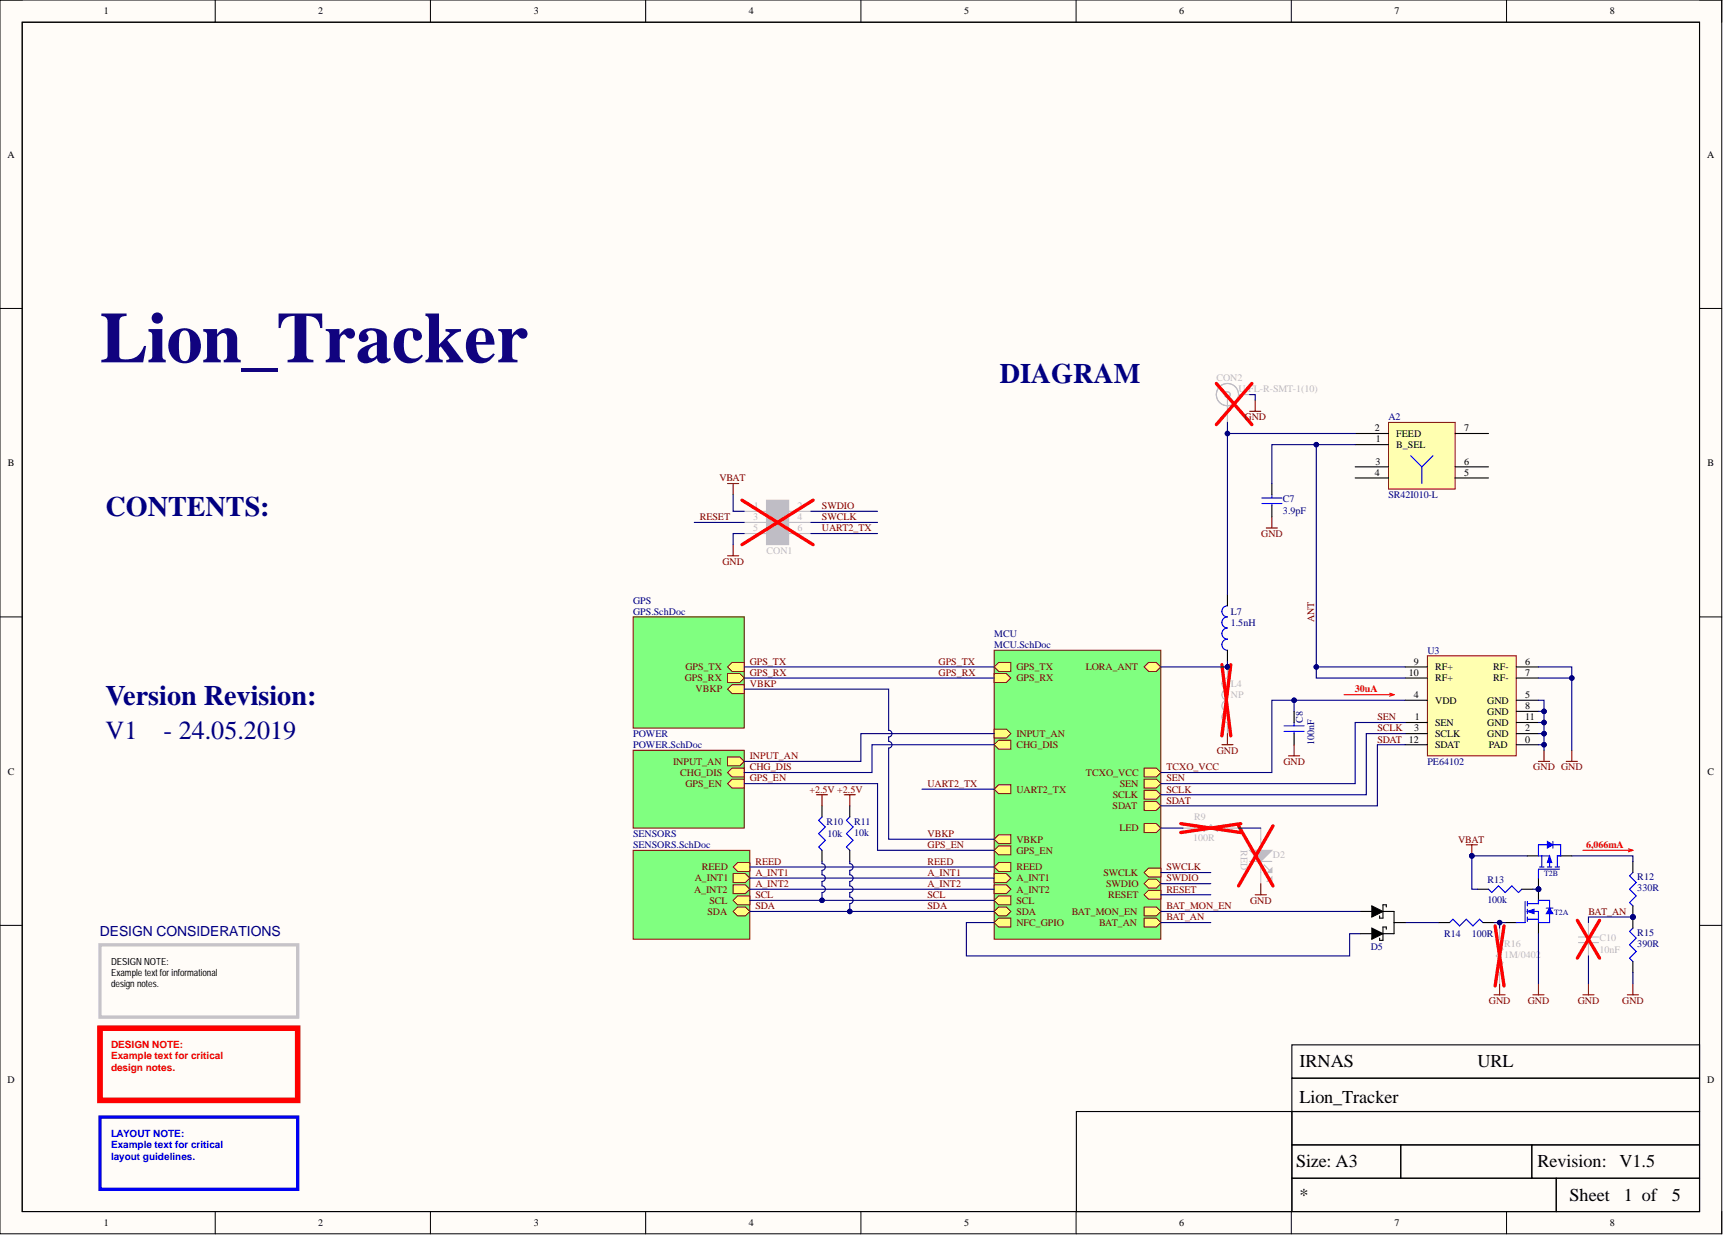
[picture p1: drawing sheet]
<svg xmlns="http://www.w3.org/2000/svg" width="393mm" height="282mm" viewBox="0 0 393 282" stroke-linecap="round" stroke-linejoin="round" font-family="sans-serif">
<defs><g id="words">
<text font-size="16.5" fill="#11037f" x="22.8" y="82.7">Lion_Tracker</text>
<g font-size="6.4" fill="#000080">
<text x="228.2" y="87.4">DIAGRAM</text>
<text x="24.1" y="117.8">CONTENTS:</text>
<text x="24.1" y="161">Version Revision:</text>
</g>
<g font-size="6" fill="#000080">
<text x="24.1" y="168.7">V1</text>
<text x="37.3" y="168.7">- 24.05.2019</text>
</g>
<g font-size="4.1">
<text x="296.7" y="243.4">IRNAS</text>
<text x="337.3" y="243.4">URL</text>
<text x="296.7" y="251.8">Lion_Tracker</text>
<text x="295.9" y="266.2">Size: A3</text>
<text x="351" y="266.2">Revision:</text>
<text x="369.7" y="266.2">V1.5</text>
<text x="296.7" y="274.1">*</text>
<text x="358.3" y="274.1">Sheet</text>
<text x="370.7" y="274.1">1 of</text>
<text x="381.7" y="274.1">5</text>
</g>
<text font-size="3.2" fill="#000080" x="22.8" y="213.7">DESIGN CONSIDERATIONS</text>
<g font-size="2.3">
<text x="23.7" y="3.3">1</text>
<text x="72.7" y="3.3">2</text>
<text x="121.9" y="3.3">3</text>
<text x="170.9" y="3.3">4</text>
<text x="220.1" y="3.3">5</text>
<text x="269.2" y="3.3">6</text>
<text x="318.3" y="3.3">7</text>
<text x="367.5" y="3.3">8</text>
<text x="1.7" y="36">A</text>
<text x="389.7" y="36">A</text>
<text x="313.9" y="98.4">2</text>
<text x="314.1" y="101">1</text>
<text x="318.8" y="99.7">FEED</text>
<text x="334.2" y="98.4">7</text>
<text x="1.8" y="106.4">B</text>
<text x="314" y="106">3</text>
<text x="318.8" y="102.2">B_SEL</text>
<text x="334.2" y="106">6</text>
<text x="389.8" y="106.4">B</text>
<text x="313.9" y="108.6">4</text>
<text x="334.2" y="108.6">5</text>
<text x="321.6" y="154.2">10</text>
<text x="322.8" y="151.7">9</text>
<text x="327.6" y="153">RF+</text>
<text x="327.6" y="155.5">RF+</text>
<text x="340.9" y="153">RF-</text>
<text x="340.9" y="155.5">RF-</text>
<text x="348.2" y="151.7">6</text>
<text x="348.2" y="154.2">7</text>
<text x="322.8" y="159.3">4</text>
<text x="327.6" y="160.6">VDD</text>
<text x="339.5" y="160.6">GND</text>
<text x="348.2" y="159.3">5</text>
<text x="348.2" y="161.9">8</text>
<text x="322.9" y="166.9">3</text>
<text x="323" y="164.4">1</text>
<text x="327.6" y="165.7">SEN</text>
<text x="339.5" y="163.1">GND</text>
<text x="339.5" y="165.7">GND</text>
<text x="348.2" y="166.9">2</text>
<text x="348.2" y="164.4">11</text>
<text x="327.6" y="168.2">SCLK</text>
<text x="327.6" y="170.7">SDAT</text>
<text x="339.5" y="168.2">GND</text>
<text x="339.9" y="170.7">PAD</text>
<text x="348.2" y="169.5">0</text>
<text x="1.8" y="176.8">C</text>
<text x="389.8" y="176.8">C</text>
<text x="1.7" y="247.2">D</text>
<text x="389.7" y="247.2">D</text>
<text x="23.7" y="279.8">1</text>
<text x="72.7" y="279.8">2</text>
<text x="121.9" y="279.8">3</text>
<text x="170.9" y="279.8">4</text>
<text x="220.1" y="279.8">5</text>
<text x="269.2" y="279.8">6</text>
<text x="318.3" y="279.8">7</text>
<text x="367.5" y="279.8">8</text>
</g>
<g font-size="2.3" fill="#bfbebc">
<text x="277.7" y="87">CON2</text>
<text x="282.8" y="89.6">U.FL-R-SMT-1(10)</text>
<text x="172" y="118.7">3</text>
<text x="172.1" y="116.2">1</text>
<text x="182.1" y="116.2">2</text>
<text x="182.1" y="118.7">4</text>
<text x="171.9" y="121.3">5</text>
<text x="182.1" y="121.3">6</text>
<text x="175" y="126.3">CON1</text>
<text x="281" y="156.8">L4</text>
<text x="281" y="159.3">NP</text>
<text x="272.6" y="187.2">R9</text>
<text x="272.4" y="192">100R</text>
<text x="283.3" y="194.1" transform="rotate(90 283.3 194.1)">RED</text>
<text x="290.6" y="195.8">D2</text>
<text x="365.2" y="214.9">C10</text>
<text x="343.4" y="216.1">R16</text>
<text x="343.4" y="218.7">1M/0402</text>
<text x="365.2" y="217.4">10nF</text>
</g>
<g font-size="2.3" fill="#800000">
<text x="284.1" y="95.9">GND</text>
<text x="164.3" y="109.8">VBAT</text>
<text x="159.8" y="118.7">RESET</text>
<text x="187.7" y="116.2">SWDIO</text>
<text x="187.7" y="118.7">SWCLK</text>
<text x="187.7" y="121.3">UART2_TX</text>
<text x="287.9" y="122.5">GND</text>
<text x="164.9" y="128.9">GND</text>
<text x="300" y="142.1" transform="rotate(-90 300 142.1)">ANT</text>
<text x="156.3" y="155.5">GPS_RX</text>
<text x="156.5" y="153">GPS_TX</text>
<text x="171.2" y="154.2">GPS_RX</text>
<text x="171.2" y="151.7">GPS_TX</text>
<text x="214.3" y="151.7">GPS_TX</text>
<text x="214.3" y="154.2">GPS_RX</text>
<text x="232" y="155.5">GPS_RX</text>
<text x="232" y="153">GPS_TX</text>
<text x="247.9" y="153">LORA_ANT</text>
<text x="158.8" y="158.1">VBKP</text>
<text x="171.2" y="156.8">VBKP</text>
<text x="314.4" y="164.4">SEN</text>
<text x="314.4" y="166.9">SCLK</text>
<text x="171.2" y="173.3">INPUT_AN</text>
<text x="232" y="168.2">INPUT_AN</text>
<text x="232" y="170.7">CHG_DIS</text>
<text x="277.8" y="172">GND</text>
<text x="314.4" y="169.5">SDAT 12</text>
<text x="153.7" y="174.5">INPUT_AN</text>
<text x="155.3" y="177.1">CHG_DIS</text>
<text x="156.5" y="179.6">GPS_EN</text>
<text x="171.2" y="178.3">GPS_EN</text>
<text x="171.2" y="175.8">CHG_DIS</text>
<text x="211.7" y="179.6">UART2_TX</text>
<text x="247.9" y="177.1">TCXO_VCC</text>
<text x="255.6" y="179.6">SEN</text>
<text x="266.3" y="175.8">TCXO_VCC</text>
<text x="266.3" y="178.3">SEN</text>
<text x="293" y="174.5">GND</text>
<text x="350" y="175.8">GND GND</text>
<text x="184.8" y="180.9">+2.5V +2.5V</text>
<text x="232" y="180.9">UART2_TX</text>
<text x="254" y="184.7">SDAT</text>
<text x="254.1" y="182.2">SCLK</text>
<text x="266.3" y="180.9">SCLK</text>
<text x="266.3" y="183.4">SDAT</text>
<text x="211.7" y="191">VBKP</text>
<text x="255.6" y="189.8">LED</text>
<text x="172.4" y="197.4">REED</text>
<text x="211.7" y="193.6">GPS_EN</text>
<text x="211.7" y="197.4">REED</text>
<text x="232" y="194.8">GPS_EN</text>
<text x="232" y="192.3">VBKP</text>
<text x="332.9" y="192.3">VBAT</text>
<text x="158.5" y="203.7">A_INT2</text>
<text x="158.6" y="201.2">A_INT1</text>
<text x="160.2" y="198.6">REED</text>
<text x="172.4" y="202.4">A_INT2</text>
<text x="172.4" y="199.9">A_INT1</text>
<text x="211.7" y="199.9">A_INT1</text>
<text x="211.7" y="202.4">A_INT2</text>
<text x="232" y="203.7">A_INT2</text>
<text x="232" y="201.2">A_INT1</text>
<text x="232" y="198.6">REED</text>
<text x="251.9" y="199.9">SWCLK</text>
<text x="252.5" y="202.4">SWDIO</text>
<text x="266.3" y="203.7">RESET</text>
<text x="266.3" y="201.2">SWDIO</text>
<text x="266.3" y="198.6">SWCLK</text>
<text x="161.5" y="208.8">SDA</text>
<text x="162" y="206.3">SCL</text>
<text x="172.4" y="207.5">SDA</text>
<text x="172.4" y="205">SCL</text>
<text x="211.7" y="205">SCL</text>
<text x="211.7" y="207.5">SDA</text>
<text x="232" y="206.3">SCL</text>
<text x="232" y="208.8">SDA</text>
<text x="244.7" y="208.8">BAT_MON_EN</text>
<text x="253" y="205">RESET</text>
<text x="266.3" y="207.5">BAT_MON_EN</text>
<text x="285.4" y="206.3">GND</text>
<text x="362.6" y="208.8">BAT_AN</text>
<text x="232" y="211.3">NFC_GPIO</text>
<text x="250.9" y="211.3">BAT_AN</text>
<text x="266.3" y="210.1">BAT_AN</text>
<text x="339.9" y="229.1">GND</text>
<text x="348.8" y="229.1">GND</text>
<text x="360.2" y="229.1">GND</text>
<text x="370.3" y="229.1">GND</text>
</g>
<g font-size="2.3" fill="#000080">
<text x="317" y="95.9">A2</text>
<text x="317" y="113.7">SR42I010-L</text>
<text x="292.9" y="114.7">C7</text>
<text x="292.9" y="117.2">3.9pF</text>
<text x="144.5" y="137.8">GPS</text>
<text x="144.5" y="140.3">GPS.SchDoc</text>
<text x="281" y="140.3">L7</text>
<text x="281" y="142.8">1.5nH</text>
<text x="227" y="145.4">MCU</text>
<text x="227" y="147.9">MCU.SchDoc</text>
<text x="325.9" y="149.2">U3</text>
<text x="297.5" y="164.9" transform="rotate(-90 297.5 164.9)">C8</text>
<text x="144.5" y="168.2">POWER</text>
<text x="144.5" y="170.7">POWER.SchDoc</text>
<text x="300" y="170" transform="rotate(-90 300 170)">100nF</text>
<text x="325.9" y="174.5">PE64102</text>
<text x="144.5" y="191">SENSORS</text>
<text x="188.7" y="188.2">R10</text>
<text x="188.9" y="191">10k</text>
<text x="195" y="188.2">R11</text>
<text x="195" y="190.8">10k</text>
<text x="144.5" y="193.6">SENSORS.SchDoc</text>
<text x="339.6" y="201.4">R13</text>
<text x="373.8" y="200.9">R12</text>
<text x="373.8" y="203.5">330R</text>
<text x="339.6" y="206">100k</text>
<text x="329.7" y="213.9">R14</text>
<text x="336" y="213.9">100R</text>
<text x="373.8" y="213.6">R15</text>
<text x="312.9" y="216.9">D5</text>
<text x="373.8" y="216.1">390R</text>
</g>
<g font-size="2.3" fill="#f00">
<text x="309.3" y="158.1">30uA</text>
<text x="362.1" y="193.6">6,066mA</text>
<text x="25.4" y="239.3">DESIGN NOTE:</text>
<text x="25.4" y="241.8">Example text for critical</text>
<text x="25.4" y="244.3">design notes.</text>
</g>
<g font-size="2.3" fill="#00f">
<text x="25.4" y="259.6">LAYOUT NOTE:</text>
<text x="25.4" y="262.1">Example text for critical</text>
<text x="25.4" y="264.6">layout guidelines.</text>
</g>
<g font-size="2.2">
<text x="25.4" y="220.2">DESIGN NOTE:</text>
<text x="25.4" y="222.8">Example text for informational</text>
<text x="25.4" y="225.3">design notes.</text>
</g>
<g font-size="1.8" fill="#000080">
<text x="352.5" y="200">T2B</text>
<text x="354.8" y="208.9">T2A</text>
</g>
</g></defs>
<path d="M0 0h393.1v281.6h-393.1z" fill-rule="evenodd" fill="#fffcf8"/>
<path d="M0 0h393.1v281.6h-393.1z" fill="none" stroke="#000" stroke-width=".23"/>
<path d="M5.1 5.1h382.9v271.4h-382.9z" fill-rule="evenodd" fill="#fffcf8"/>
<g fill="none" stroke="#000" stroke-width=".23">
<path d="M0 0h5.1M5.1 5.1h382.9v271.4h-382.9zM49.1 0v5.1M98.3 0v5.1M147.4 0v5.1M196.5 0v5.1M245.7 0v5.1M294.8 0v5.1M343.9 0v5.1M388 0h5.1v5.1M0 70.4h5.1M388 70.4h5.1"/>
<path d="M0 140.8h5.1M388 140.8h5.1M0 211.2h5.1M388 211.2h5.1M49.1 276.5v5.1M98.3 276.5v5.1M147.4 276.5v5.1M196.5 276.5v5.1M245.7 276.5v5.1M294.8 276.5v5.1M343.9 276.5v5.1M393.1 276.5v5.1"/>
</g>
<path d="M5.1 5.1h382.9v271.4h-382.9zM294.9 238.5h93.1v7.6h-93.1zM245.7 253.7h49.2v22.8h-49.2zM294.9 253.7h93.1v7.6h-93.1zM294.9 246.1h93.1v7.6h-93.1zM294.9 261.3h24.9v7.6h-24.9zM294.9 268.9h60.4v7.6h-60.4zM319.8 261.3h29.9v7.6h-29.9zM349.7 261.3h38.3v7.6h-38.3zM355.3 268.9h32.7v7.6h-32.7z" fill="none" stroke="#000" stroke-width=".25"/>
<path d="M22.8 215.6h45.2v16.5h-45.2z" fill="none" stroke="#c6c3c6" stroke-width=".76"/>
<path d="M22.8 234.7h45.2v16.5h-45.2z" fill="none" stroke="#f00" stroke-width="1.3"/>
<path d="M22.8 255h45.2v16.4h-45.2z" fill="none" stroke="#00f" stroke-width=".76"/>
<path d="M144.5 194.1h26.7v20.3h-26.7z" fill-rule="evenodd" fill="#80ff80"/>
<path d="M144.5 194.1h26.7v20.3h-26.7z" fill="none" stroke="#800000" stroke-width=".23"/>
<path d="M168.4 204.5h2.8v2h-2.8l-1-1z" fill-rule="evenodd" fill="#ffff80"/>
<path d="M168.4 204.5h2.8v2h-2.8l-1-1z" fill="none" stroke="#800000" stroke-width=".23"/>
<path d="M168.4 207h1.8l1 1-1 1h-1.8l-1-1z" fill-rule="evenodd" fill="#ffff80"/>
<path d="M168.4 207h1.8l1 1-1 1h-1.8l-1-1z" fill="none" stroke="#800000" stroke-width=".23"/>
<path d="M168.4 196.9h2.8v2h-2.8l-1-1z" fill-rule="evenodd" fill="#ffff80"/>
<path d="M168.4 196.9h2.8v2h-2.8l-1-1z" fill="none" stroke="#800000" stroke-width=".23"/>
<path d="M167.4 201.9h2.8l1 1.1-1 1h-2.8z" fill-rule="evenodd" fill="#ffff80"/>
<path d="M167.4 201.9h2.8l1 1.1-1 1h-2.8z" fill="none" stroke="#800000" stroke-width=".23"/>
<path d="M167.4 199.4h2.8l1 1-1 1h-2.8z" fill-rule="evenodd" fill="#ffff80"/>
<path d="M167.4 199.4h2.8l1 1-1 1h-2.8z" fill="none" stroke="#800000" stroke-width=".23"/>
<path d="M227 148.4h38v66h-38z" fill-rule="evenodd" fill="#80ff80"/>
<path d="M227 148.4h38v66h-38z" fill="none" stroke="#800000" stroke-width=".23"/>
<path d="M262.2 203.2h2.8v2h-2.8l-1-1z" fill-rule="evenodd" fill="#ffff80"/>
<path d="M262.2 203.2h2.8v2h-2.8l-1-1z" fill="none" stroke="#800000" stroke-width=".23"/>
<path d="M227 153.7h2.8l1 1.1-1 1h-2.8z" fill-rule="evenodd" fill="#ffff80"/>
<path d="M227 153.7h2.8l1 1.1-1 1h-2.8z" fill="none" stroke="#800000" stroke-width=".23"/>
<path d="M228 204.5h2.8v2h-2.8l-1-1z" fill-rule="evenodd" fill="#ffff80"/>
<path d="M228 204.5h2.8v2h-2.8l-1-1z" fill="none" stroke="#800000" stroke-width=".23"/>
<path d="M262.2 151.2h1.8l1 1-1 1h-1.8l-1-1z" fill-rule="evenodd" fill="#ffff80"/>
<path d="M262.2 151.2h1.8l1 1-1 1h-1.8l-1-1z" fill="none" stroke="#800000" stroke-width=".23"/>
<path d="M262.2 200.7h1.8l1 1-1 1h-1.8l-1-1z" fill-rule="evenodd" fill="#ffff80"/>
<path d="M262.2 200.7h1.8l1 1-1 1h-1.8l-1-1z" fill="none" stroke="#800000" stroke-width=".23"/>
<path d="M228 193.1h2.8v2h-2.8l-1-1z" fill-rule="evenodd" fill="#ffff80"/>
<path d="M228 193.1h2.8v2h-2.8l-1-1z" fill="none" stroke="#800000" stroke-width=".23"/>
<path d="M228 151.2h2.8v2h-2.8l-1-1z" fill-rule="evenodd" fill="#ffff80"/>
<path d="M228 151.2h2.8v2h-2.8l-1-1z" fill="none" stroke="#800000" stroke-width=".23"/>
<path d="M262.2 198.1h2.8v2.1h-2.8l-1-1.1z" fill-rule="evenodd" fill="#ffff80"/>
<path d="M262.2 198.1h2.8v2.1h-2.8l-1-1.1z" fill="none" stroke="#800000" stroke-width=".23"/>
<path d="M228 207h1.8l1 1-1 1h-1.8l-1-1z" fill-rule="evenodd" fill="#ffff80"/>
<path d="M228 207h1.8l1 1-1 1h-1.8l-1-1z" fill="none" stroke="#800000" stroke-width=".23"/>
<path d="M227 201.9h2.8l1 1.1-1 1h-2.8z" fill-rule="evenodd" fill="#ffff80"/>
<path d="M227 201.9h2.8l1 1.1-1 1h-2.8z" fill="none" stroke="#800000" stroke-width=".23"/>
<path d="M227 199.4h2.8l1 1-1 1h-2.8z" fill-rule="evenodd" fill="#ffff80"/>
<path d="M227 199.4h2.8l1 1-1 1h-2.8z" fill="none" stroke="#800000" stroke-width=".23"/>
<path d="M228 196.9h2.8v2h-2.8l-1-1z" fill-rule="evenodd" fill="#ffff80"/>
<path d="M228 196.9h2.8v2h-2.8l-1-1z" fill="none" stroke="#800000" stroke-width=".23"/>
<path d="M228 190.5h2.8v2.1h-2.8l-1-1.1z" fill-rule="evenodd" fill="#ffff80"/>
<path d="M228 190.5h2.8v2.1h-2.8l-1-1.1z" fill="none" stroke="#800000" stroke-width=".23"/>
<path d="M261.2 209.5h2.8l1 1.1-1 1h-2.8z" fill-rule="evenodd" fill="#ffff80"/>
<path d="M261.2 209.5h2.8l1 1.1-1 1h-2.8z" fill="none" stroke="#800000" stroke-width=".23"/>
<path d="M261.2 207h2.8l1 1-1 1h-2.8z" fill-rule="evenodd" fill="#ffff80"/>
<path d="M261.2 207h2.8l1 1-1 1h-2.8z" fill="none" stroke="#800000" stroke-width=".23"/>
<path d="M261.2 188h2.8l1 1-1 1h-2.8z" fill-rule="evenodd" fill="#ffff80"/>
<path d="M261.2 188h2.8l1 1-1 1h-2.8z" fill="none" stroke="#800000" stroke-width=".23"/>
<path d="M228 179.1h2.8v2h-2.8l-1-1z" fill-rule="evenodd" fill="#ffff80"/>
<path d="M228 179.1h2.8v2h-2.8l-1-1z" fill="none" stroke="#800000" stroke-width=".23"/>
<path d="M228 209.5h2.8v2.1h-2.8l-1-1z" fill-rule="evenodd" fill="#ffff80"/>
<path d="M228 209.5h2.8v2.1h-2.8l-1-1z" fill="none" stroke="#800000" stroke-width=".23"/>
<path d="M261.2 182.9h2.8l1 1-1 1h-2.8z" fill-rule="evenodd" fill="#ffff80"/>
<path d="M261.2 182.9h2.8l1 1-1 1h-2.8z" fill="none" stroke="#800000" stroke-width=".23"/>
<path d="M261.2 180.4h2.8l1 1-1 1h-2.8z" fill-rule="evenodd" fill="#ffff80"/>
<path d="M261.2 180.4h2.8l1 1-1 1h-2.8z" fill="none" stroke="#800000" stroke-width=".23"/>
<path d="M261.2 177.8h2.8l1 1.1-1 1h-2.8z" fill-rule="evenodd" fill="#ffff80"/>
<path d="M261.2 177.8h2.8l1 1.1-1 1h-2.8z" fill="none" stroke="#800000" stroke-width=".23"/>
<path d="M227 166.4h2.8l1 1-1 1.1h-2.8z" fill-rule="evenodd" fill="#ffff80"/>
<path d="M227 166.4h2.8l1 1-1 1.1h-2.8z" fill="none" stroke="#800000" stroke-width=".23"/>
<path d="M228 169h2.8v2h-2.8l-1-1z" fill-rule="evenodd" fill="#ffff80"/>
<path d="M228 169h2.8v2h-2.8l-1-1z" fill="none" stroke="#800000" stroke-width=".23"/>
<path d="M261.2 175.3h2.8l1 1-1 1h-2.8z" fill-rule="evenodd" fill="#ffff80"/>
<path d="M261.2 175.3h2.8l1 1-1 1h-2.8z" fill="none" stroke="#800000" stroke-width=".23"/>
<path d="M270.1 189h2.5l.8-.8 1.5 1.6 1.5-1.6 1.5 1.6 1.6-1.6 .7 .8h2.6" fill="none" stroke="#bfbebc" stroke-width=".25"/>
<path d="M269.6 188l13.7 2M283.3 188l-13.7 2" fill="none" stroke="#f00" stroke-width=".76"/>
<path d="M285.3 194.1h5.1l-2.6 2.5z" fill="#bfbebc"/>
<path d="M285.3 194.1h5.1l-2.6 2.5z" fill="none" stroke="#bfbebc" stroke-width=".25"/>
<path d="M290.4 198.1v1h-1.1z" fill="#bfbebc"/>
<path d="M290.4 198.1v1h-1.1z" fill="none" stroke="#bfbebc" stroke-width=".25"/>
<path d="M290.4 200.2v1h-1.1z" fill="#bfbebc"/>
<path d="M169.9 116.7h5.1M169.9 119.2h5.1M180 116.7h5.1M180 119.2h5.1M169.9 121.8h5.1M180 121.8h5.1M285.3 196.6h5.1M287.8 189v12.7M288.6 197.4l1.3 1.2M288.6 199.4l1.3 1.3M290.4 200.2v1h-1.1z" fill="none" stroke="#bfbebc" stroke-width=".25"/>
<path d="M282.8 188.5l7.8 13.7M290.6 188.5l-7.8 13.7" fill="none" stroke="#f00" stroke-width=".76"/>
<path d="M286.6 204.2h2.5M287.8 201.7v2.5" fill="none" stroke="#800000" stroke-width=".25"/>
<path d="M175 114.2h5v10.1h-5z" fill-rule="evenodd" fill="#bfbebc"/>
<path d="M175 114.2h5v10.1h-5z" fill="none" stroke="#bfbebc" stroke-width=".23"/>
<path d="M169.4 114.2l16.2 10.1M185.6 114.2l-16.2 10.1" fill="none" stroke="#f00" stroke-width=".76"/>
<path d="M166.1 126.8h2.5M167.4 124.3v2.5M186.4 181.4h2.5M187.7 181.4v2.5M192.7 181.4h2.6M194 181.4v2.5" fill="none" stroke="#800000" stroke-width=".25"/>
<path d="M187.7 186.5l-.8 .7 1.5 1.5-1.5 1.6 1.5 1.5-1.5 1.5 .8 .8M194 186.5l-.8 .7 1.6 1.5-1.6 1.6 1.6 1.5-1.6 1.5 .8 .8" fill="none" stroke="#00f" stroke-width=".25"/>
<path d="M187.7 183.9v2.6M187.7 194.1v2.5M194 183.9v2.6M194 194.1v2.5" fill="none" stroke="#000" stroke-width=".25"/>
<circle cx="280.2" cy="152.2" r=".51" fill="#000080"/>
<circle cx="280.2" cy="152.2" r=".51" fill="none" stroke="#000080" stroke-width=".23"/>
<path d="M280.2 152.2v2.6a1.27 1.27 0 0 0-1.3 1.2 1.27 1.27 0 0 0 1.3 1.3 1.27 1.27 0 0 0-1.3 1.3 1.27 1.27 0 0 0 1.3 1.2 1.27 1.27 0 0 0-1.3 1.3 1.27 1.27 0 0 0 1.3 1.3 1.27 1.27 0 0 0-1.3 1.2 1.27 1.27 0 0 0 1.3 1.3v2.5" fill="none" stroke="#bfbebc" stroke-width=".25"/>
<circle cx="280.2" cy="152.2" r=".51" fill="#000080"/>
<circle cx="280.2" cy="152.2" r=".51" fill="none" stroke="#000080" stroke-width=".23"/>
<path d="M278.9 151.7l2.1 16.2M281 151.7l-2.1 16.2" fill="none" stroke="#f00" stroke-width=".76"/>
<circle cx="351.2" cy="203" r=".51" fill="#000080"/>
<circle cx="351.2" cy="203" r=".51" fill="none" stroke="#000080" stroke-width=".23"/>
<path d="M356.3 195.3h2.5M351.2 200.4v2.6" fill="none" stroke="#000" stroke-width=".25"/>
<circle cx="351.2" cy="203" r=".51" fill="#000080"/>
<circle cx="351.2" cy="203" r=".51" fill="none" stroke="#000080" stroke-width=".23"/>
<path d="M348.7 195.3h2.5" fill="none" stroke="#000" stroke-width=".25"/>
<path d="M351.5 197.9h1M352 197.9v-2.6h1.8v2.6M353.2 197.9h1.1M355 197.9h1M355.5 195.3v2.6M356 198.4h-4.8v2" fill="none" stroke="#00f" stroke-width=".25"/>
<path d="M353.8 195.3l.5 1.6h-1.1z" fill="#00f"/>
<path d="M353.8 195.3l.5 1.6h-1.1z" fill="none" stroke="#00f" stroke-width=".23"/>
<path d="M353.2 192.8h-2v2.5M354.5 192.8h1.8v2.5h-.8M354.5 192v1.6" fill="none" stroke="#00f" stroke-width=".25"/>
<path d="M353.2 192l1.3 .8-1.3 .8z" fill="#00f"/>
<path d="M353.2 192l1.3 .8-1.3 .8z" fill="none" stroke="#00f" stroke-width=".23"/>
<path d="M351.2 195.3h.8" fill="none" stroke="#00f" stroke-width=".25"/>
<circle cx="351.2" cy="203" r=".51" fill="#000080"/>
<circle cx="351.2" cy="203" r=".51" fill="none" stroke="#000080" stroke-width=".23"/>
<path d="M351.2 203v2.5" fill="none" stroke="#000" stroke-width=".25"/>
<circle cx="351.2" cy="203" r=".51" fill="#000080"/>
<circle cx="351.2" cy="203" r=".51" fill="none" stroke="#000080" stroke-width=".23"/>
<path d="M343.6 210.6h2.5M351.2 210.6v2.5" fill="none" stroke="#000" stroke-width=".25"/>
<path d="M348.2 205.7v4.9h-2.1M348.7 206.3h2.5M348.7 208h2.5v1.8h-2.5M348.7 205.7v1.1M348.7 207.5v1M348.7 209.3v1" fill="none" stroke="#00f" stroke-width=".25"/>
<path d="M348.7 208l1.5-.5v1z" fill="#00f"/>
<path d="M348.7 208l1.5-.5v1z" fill="none" stroke="#00f" stroke-width=".23"/>
<path d="M351.2 206.3v-.8h2.6v1.8M353 207.3h1.5M353.8 208.5v2.1h-2.6" fill="none" stroke="#00f" stroke-width=".25"/>
<path d="M353.8 207.3l.7 1.2h-1.5z" fill="#00f"/>
<path d="M353.8 207.3l.7 1.2h-1.5z" fill="none" stroke="#00f" stroke-width=".23"/>
<path d="M330.9 210.6l.8-.8 1.5 1.5 1.5-1.5 1.6 1.5 1.5-1.5 .7 .8M339.8 203l.8 .7 1.5-1.5 1.5 1.5 1.5-1.5 1.6 1.5 .7-.7M351.2 209.8v.8" fill="none" stroke="#00f" stroke-width=".25"/>
<path d="M328.4 210.6h2.5M337.3 203h2.5M338.5 210.6h2.6M347.4 203h2.6" fill="none" stroke="#000" stroke-width=".25"/>
<path d="M334.7 192.8h2.6M336 192.8v2.5M341.1 227.1h2.5M342.3 224.5v2.6" fill="none" stroke="#800000" stroke-width=".25"/>
<circle cx="336" cy="195.3" r=".51" fill="#000080"/>
<circle cx="336" cy="195.3" r=".51" fill="none" stroke="#000080" stroke-width=".23"/>
<path d="M350 227.1h2.5M351.2 224.5v2.6M361.4 227.1h2.5M362.6 224.5v2.6M371.5 227.1h2.5M372.8 224.5v2.6" fill="none" stroke="#800000" stroke-width=".25"/>
<path d="M360.3 213.9h4.6M360.3 215.1h4.6M362.6 210.6v3.3M362.6 215.1v3.1" fill="none" stroke="#bfbebc" stroke-width=".25"/>
<path d="M360.1 210.1l5.1 8.6M365.2 210.1l-5.1 8.6" fill="none" stroke="#f00" stroke-width=".76"/>
<circle cx="372.8" cy="209.3" r=".51" fill="#000080"/>
<circle cx="372.8" cy="209.3" r=".51" fill="none" stroke="#000080" stroke-width=".23"/>
<path d="M372.8 211.8l-.8 .8 1.5 1.5-1.5 1.5 1.5 1.6-1.5 1.5 .8 .7" fill="none" stroke="#00f" stroke-width=".25"/>
<path d="M372.8 209.3v2.5M372.8 219.4v2.6" fill="none" stroke="#000" stroke-width=".25"/>
<circle cx="372.8" cy="209.3" r=".51" fill="#000080"/>
<circle cx="372.8" cy="209.3" r=".51" fill="none" stroke="#000080" stroke-width=".23"/>
<path d="M361.4 194.1h11.4M371.8 193.7l1 .4M372.8 194.1l-1 .3" fill="none" stroke="#f00" stroke-width=".25"/>
<path d="M278.9 170h2.6M280.2 167.4v2.6M294.2 172.5h2.5M295.4 170v2.5M351.2 173.8h2.6M352.5 171.2v2.6M357.6 173.8h2.5M358.8 171.2v2.6" fill="none" stroke="#800000" stroke-width=".25"/>
<path d="M293.1 165.7h4.6M293.1 166.9h4.6M295.4 164.9v.8M295.4 166.9v.5" fill="none" stroke="#00f" stroke-width=".25"/>
<path d="M295.4 162.4v2.5M295.4 167.4v2.6" fill="none" stroke="#000" stroke-width=".25"/>
<path d="M325.9 149.7h20.2v22.8h-20.2z" fill-rule="evenodd" fill="#ffffb0"/>
<path d="M325.9 149.7h20.2v22.8h-20.2z" fill="none" stroke="#800000" stroke-width=".23"/>
<g fill="none" stroke="#000" stroke-width=".25">
<path d="M320.8 159.8h5.1M320.8 152.2h5.1M320.8 154.8h5.1M346.1 159.8h5.1M346.1 152.2h5.1M346.1 154.8h5.1M320.8 164.9h5.1M320.8 167.4h5.1M320.8 170h5.1M346.1 164.9h5.1M346.1 167.4h5.1M346.1 162.4h5.1"/>
<path d="M346.1 170h5.1"/>
</g>
<path d="M144.5 140.8h25.4v25.4h-25.4z" fill-rule="evenodd" fill="#80ff80"/>
<path d="M144.5 140.8h25.4v25.4h-25.4z" fill="none" stroke="#800000" stroke-width=".23"/>
<path d="M167.1 156.3h2.8v2h-2.8l-1-1z" fill-rule="evenodd" fill="#ffff80"/>
<path d="M167.1 156.3h2.8v2h-2.8l-1-1z" fill="none" stroke="#800000" stroke-width=".23"/>
<path d="M166.1 153.7h2.8l1 1.1-1 1h-2.8z" fill-rule="evenodd" fill="#ffff80"/>
<path d="M166.1 153.7h2.8l1 1.1-1 1h-2.8z" fill="none" stroke="#800000" stroke-width=".23"/>
<path d="M167.1 151.2h2.8v2h-2.8l-1-1z" fill-rule="evenodd" fill="#ffff80"/>
<path d="M167.1 151.2h2.8v2h-2.8l-1-1z" fill="none" stroke="#800000" stroke-width=".23"/>
<path d="M144.5 171.2h25.4v17.8h-25.4z" fill-rule="evenodd" fill="#80ff80"/>
<path d="M144.5 171.2h25.4v17.8h-25.4z" fill="none" stroke="#800000" stroke-width=".23"/>
<path d="M167.1 177.8h2.8v2.1h-2.8l-1-1z" fill-rule="evenodd" fill="#ffff80"/>
<path d="M167.1 177.8h2.8v2.1h-2.8l-1-1z" fill="none" stroke="#800000" stroke-width=".23"/>
<path d="M167.1 175.3h2.8v2h-2.8l-1-1z" fill-rule="evenodd" fill="#ffff80"/>
<path d="M167.1 175.3h2.8v2h-2.8l-1-1z" fill="none" stroke="#800000" stroke-width=".23"/>
<path d="M166.1 172.8h2.8l1 1-1 1h-2.8z" fill-rule="evenodd" fill="#ffff80"/>
<path d="M166.1 172.8h2.8l1 1-1 1h-2.8z" fill="none" stroke="#800000" stroke-width=".23"/>
<path d="M290.4 118v2.5M289.1 120.5h2.5" fill="none" stroke="#800000" stroke-width=".25"/>
<path d="M306.8 158.6h11.5M317.2 158.2l1.1 .4M318.3 158.6l-1.1 .3" fill="none" stroke="#f00" stroke-width=".25"/>
<path d="M317 96.4h15.2v15.2h-15.2z" fill-rule="evenodd" fill="#ffffb0"/>
<path d="M317 96.4h15.2v15.2h-15.2z" fill="none" stroke="#800000" stroke-width=".23"/>
<path d="M309.4 98.9h7.6M332.2 98.9h7.6M290.4 110.4v2.5M290.4 115.4v2.6M309.4 101.5h7.6M309.4 106.6h7.6M309.4 109.1h7.6M332.2 106.6h7.6M332.2 109.1h7.6M280.2 135.7v2.6M280.2 148.4v2.5" fill="none" stroke="#000" stroke-width=".25"/>
<path d="M288.1 113.7h4.5M288.1 114.9h4.5M290.4 112.9v.8M290.4 114.9v.5M322.1 104l2.5 2.6M324.6 106.6v3.8M327.1 104l-2.5 2.6M280.2 138.3a1.27 1.27 0 0 0-1.3 1.2 1.27 1.27 0 0 0 1.3 1.3 1.27 1.27 0 0 0-1.3 1.3 1.27 1.27 0 0 0 1.3 1.2 1.27 1.27 0 0 0-1.3 1.3 1.27 1.27 0 0 0 1.3 1.3 1.27 1.27 0 0 0-1.3 1.2 1.27 1.27 0 0 0 1.3 1.3" fill="none" stroke="#00f" stroke-width=".25"/>
<circle cx="372.8" cy="209.3" r=".51" fill="#000080"/>
<circle cx="372.8" cy="209.3" r=".51" fill="none" stroke="#000080" stroke-width=".23"/>
<path d="M372.8 199.1l-.8 .8 1.5 1.5-1.5 1.6 1.5 1.5-1.5 1.5 .8 .8" fill="none" stroke="#00f" stroke-width=".25"/>
<path d="M372.8 206.8v2.5" fill="none" stroke="#000" stroke-width=".25"/>
<circle cx="372.8" cy="209.3" r=".51" fill="#000080"/>
<circle cx="372.8" cy="209.3" r=".51" fill="none" stroke="#000080" stroke-width=".23"/>
<path d="M372.8 196.6v2.5" fill="none" stroke="#000" stroke-width=".25"/>
<path d="M285.3 93.9h2.5M286.6 91.3v2.6M166.1 110.4h2.5M167.4 110.4v2.5" fill="none" stroke="#800000" stroke-width=".25"/>
<g fill="none" stroke="#bfbebc" stroke-width=".25">
<path d="M280.2 90.7v5.7M282.8 90.1h2.5M342.3 211.8v2.6l-.7 .7 1.5 1.6-1.5 1.5 1.5 1.5-1.5 1.5 .7 .8v2.5"/>
<circle cx="280.2" cy="90.1" r=".63"/>
<circle cx="280.2" cy="90.1" r="2.54"/>
<circle cx="280.2" cy="90.1" r=".64"/>
</g>
<path d="M277.7 87.5l8.1 9.4M285.8 87.5l-8.1 9.4M341.3 211.3l2.1 13.7M343.4 211.3l-2.1 13.7" fill="none" stroke="#f00" stroke-width=".76"/>
<path d="M158.5 119.2h11.4M167.4 112.9v3.8h2.5M169.9 121.8h-2.5v2.5M169.9 157.3h33v9.4a.76 .76 0 0 1 .7 .7 .76 .76 0 0 1-.7 .8v1a.76 .76 0 0 1 .7 .8 .76 .76 0 0 1-.7 .7v20.8h24.1M169.9 154.8h57.1M169.9 152.2h57.1M169.9 178.9h30.4v15.2h26.7M227 170h-27.9v6.3h-29.2M227 167.4h-30.5v6.4h-26.6M171.2 208h55.8M362.6 218.2v6.3" fill="none" stroke="#000080" stroke-width=".25"/>
<circle cx="194" cy="208" r=".51" fill="#000080"/>
<circle cx="194" cy="208" r=".51" fill="none" stroke="#000080" stroke-width=".23"/>
<path d="M171.2 205.5h55.8" fill="none" stroke="#000080" stroke-width=".25"/>
<circle cx="187.7" cy="205.5" r=".51" fill="#000080"/>
<circle cx="187.7" cy="205.5" r=".51" fill="none" stroke="#000080" stroke-width=".23"/>
<g fill="none" stroke="#000080" stroke-width=".25">
<path d="M185.1 119.2h15.2M185.1 116.7h15.2M185.1 121.8h15.2M295.4 159.8h-5v16.5h-25.4M320.8 170h-6.4v13.9h-49.4M320.8 167.4h-8.9v14h-46.9M320.8 164.9h-11.4v14h-44.4M171.2 197.9h55.8M210.5 180.1h16.5M265 199.1h11.4M265 189h5.1M171.2 203h55.8"/>
<path d="M171.2 200.4h55.8M227 210.6h-6.4v7.6h87.5v-5.1h2.5M265 210.6h11.4M265 208h45.6M265 204.2h11.4M265 201.7h11.4"/>
</g>
<circle cx="295.4" cy="159.8" r=".51" fill="#000080"/>
<circle cx="295.4" cy="159.8" r=".51" fill="none" stroke="#000080" stroke-width=".23"/>
<path d="M280.2 150.9v1.3h-15.2" fill="none" stroke="#000080" stroke-width=".25"/>
<circle cx="280.2" cy="152.2" r=".51" fill="#000080"/>
<circle cx="280.2" cy="152.2" r=".51" fill="none" stroke="#000080" stroke-width=".23"/>
<path d="M309.4 98.9h-29.2v36.8" fill="none" stroke="#000080" stroke-width=".25"/>
<circle cx="280.2" cy="98.9" r=".51" fill="#000080"/>
<circle cx="280.2" cy="98.9" r=".51" fill="none" stroke="#000080" stroke-width=".23"/>
<path d="M285.3 90.1h1.3v1.2M309.4 101.5h-19v8.9M282.8 189h5" fill="none" stroke="#000080" stroke-width=".25"/>
<circle cx="300.5" cy="101.5" r=".51" fill="#000080"/>
<circle cx="300.5" cy="101.5" r=".51" fill="none" stroke="#000080" stroke-width=".23"/>
<path d="M320.8 159.8h-25.4v2.6" fill="none" stroke="#000080" stroke-width=".25"/>
<circle cx="295.4" cy="159.8" r=".51" fill="#000080"/>
<circle cx="295.4" cy="159.8" r=".51" fill="none" stroke="#000080" stroke-width=".23"/>
<path d="M300.5 152.2v2.6h20.3" fill="none" stroke="#000080" stroke-width=".25"/>
<circle cx="300.5" cy="152.2" r=".51" fill="#000080"/>
<circle cx="300.5" cy="152.2" r=".51" fill="none" stroke="#000080" stroke-width=".23"/>
<path d="M300.5 101.5v50.7h20.3" fill="none" stroke="#000080" stroke-width=".25"/>
<circle cx="300.5" cy="152.2" r=".51" fill="#000080"/>
<circle cx="300.5" cy="152.2" r=".51" fill="none" stroke="#000080" stroke-width=".23"/>
<circle cx="300.5" cy="101.5" r=".51" fill="#000080"/>
<circle cx="300.5" cy="101.5" r=".51" fill="none" stroke="#000080" stroke-width=".23"/>
<path d="M336 195.3v7.7h1.3M320.8 210.6h7.6" fill="none" stroke="#000080" stroke-width=".25"/>
<circle cx="336" cy="195.3" r=".51" fill="#000080"/>
<circle cx="336" cy="195.3" r=".51" fill="none" stroke="#000080" stroke-width=".23"/>
<path d="M336 195.3h12.7" fill="none" stroke="#000080" stroke-width=".25"/>
<circle cx="336" cy="195.3" r=".51" fill="#000080"/>
<circle cx="336" cy="195.3" r=".51" fill="none" stroke="#000080" stroke-width=".23"/>
<path d="M341.1 210.6h1.2" fill="none" stroke="#000080" stroke-width=".25"/>
<circle cx="342.3" cy="210.6" r=".51" fill="#000080"/>
<circle cx="342.3" cy="210.6" r=".51" fill="none" stroke="#000080" stroke-width=".23"/>
<path d="M343.6 210.6h-1.3v1.2" fill="none" stroke="#000080" stroke-width=".25"/>
<circle cx="342.3" cy="210.6" r=".51" fill="#000080"/>
<circle cx="342.3" cy="210.6" r=".51" fill="none" stroke="#000080" stroke-width=".23"/>
<path d="M350 203h1.2" fill="none" stroke="#000080" stroke-width=".25"/>
<circle cx="351.2" cy="203" r=".51" fill="#000080"/>
<circle cx="351.2" cy="203" r=".51" fill="none" stroke="#000080" stroke-width=".23"/>
<path d="M351.2 170h1.3v1.2" fill="none" stroke="#000080" stroke-width=".25"/>
<circle cx="352.5" cy="170" r=".51" fill="#000080"/>
<circle cx="352.5" cy="170" r=".51" fill="none" stroke="#000080" stroke-width=".23"/>
<path d="M351.2 167.4h1.3v2.6" fill="none" stroke="#000080" stroke-width=".25"/>
<circle cx="352.5" cy="167.4" r=".51" fill="#000080"/>
<circle cx="352.5" cy="167.4" r=".51" fill="none" stroke="#000080" stroke-width=".23"/>
<circle cx="352.5" cy="170" r=".51" fill="#000080"/>
<circle cx="352.5" cy="170" r=".51" fill="none" stroke="#000080" stroke-width=".23"/>
<path d="M351.2 164.9h1.3v2.5" fill="none" stroke="#000080" stroke-width=".25"/>
<circle cx="352.5" cy="164.9" r=".51" fill="#000080"/>
<circle cx="352.5" cy="164.9" r=".51" fill="none" stroke="#000080" stroke-width=".23"/>
<circle cx="352.5" cy="167.4" r=".51" fill="#000080"/>
<circle cx="352.5" cy="167.4" r=".51" fill="none" stroke="#000080" stroke-width=".23"/>
<path d="M351.2 162.4h1.3v2.5" fill="none" stroke="#000080" stroke-width=".25"/>
<circle cx="352.5" cy="162.4" r=".51" fill="#000080"/>
<circle cx="352.5" cy="162.4" r=".51" fill="none" stroke="#000080" stroke-width=".23"/>
<circle cx="352.5" cy="164.9" r=".51" fill="#000080"/>
<circle cx="352.5" cy="164.9" r=".51" fill="none" stroke="#000080" stroke-width=".23"/>
<path d="M351.2 159.8h1.3v2.6" fill="none" stroke="#000080" stroke-width=".25"/>
<circle cx="352.5" cy="162.4" r=".51" fill="#000080"/>
<circle cx="352.5" cy="162.4" r=".51" fill="none" stroke="#000080" stroke-width=".23"/>
<path d="M351.2 154.8h7.6v16.4" fill="none" stroke="#000080" stroke-width=".25"/>
<circle cx="358.8" cy="154.8" r=".51" fill="#000080"/>
<circle cx="358.8" cy="154.8" r=".51" fill="none" stroke="#000080" stroke-width=".23"/>
<path d="M351.2 152.2h7.6v2.6" fill="none" stroke="#000080" stroke-width=".25"/>
<circle cx="358.8" cy="154.8" r=".51" fill="#000080"/>
<circle cx="358.8" cy="154.8" r=".51" fill="none" stroke="#000080" stroke-width=".23"/>
<path d="M358.8 195.3h14v1.3M372.8 209.3h-10.2v1.3" fill="none" stroke="#000080" stroke-width=".25"/>
<circle cx="372.8" cy="209.3" r=".51" fill="#000080"/>
<circle cx="372.8" cy="209.3" r=".51" fill="none" stroke="#000080" stroke-width=".23"/>
<path d="M187.7 196.6v.5a.76 .76 0 0 1 .7 .8 .76 .76 0 0 1-.7 .7v1.1a.76 .76 0 0 1 .7 .7 .76 .76 0 0 1-.7 .8v1a.76 .76 0 0 1 .7 .8 .76 .76 0 0 1-.7 .7v1.8" fill="none" stroke="#000080" stroke-width=".25"/>
<circle cx="187.7" cy="205.5" r=".51" fill="#000080"/>
<circle cx="187.7" cy="205.5" r=".51" fill="none" stroke="#000080" stroke-width=".23"/>
<path d="M194 196.6v.5a.76 .76 0 0 1 .8 .8 .76 .76 0 0 1-.8 .7v1.1a.76 .76 0 0 1 .8 .7 .76 .76 0 0 1-.8 .8v1a.76 .76 0 0 1 .8 .8 .76 .76 0 0 1-.8 .7v1a.76 .76 0 0 1 .8 .8 .76 .76 0 0 1-.8 .8v1.7" fill="none" stroke="#000080" stroke-width=".25"/>
<circle cx="194" cy="208" r=".51" fill="#000080"/>
<circle cx="194" cy="208" r=".51" fill="none" stroke="#000080" stroke-width=".23"/>
<path d="M280.2 96.4v2.5" fill="none" stroke="#000080" stroke-width=".25"/>
<circle cx="280.2" cy="98.9" r=".51" fill="#000080"/>
<circle cx="280.2" cy="98.9" r=".51" fill="none" stroke="#000080" stroke-width=".23"/>
<path d="M351.2 213.1v11.4M372.8 222v2.5" fill="none" stroke="#000080" stroke-width=".25"/>
<g fill="#000">
<path d="M313.2 206.8l2.5 1.2-2.5 1.3z" fill-rule="evenodd"/>
<path d="M313.2 211.8l2.5 1.3-2.5 1.3z" fill-rule="evenodd"/>
</g>
<path d="M310.6 208h2.6M310.6 213.1h2.6M313.2 206.8l2.5 1.2-2.5 1.3zM313.2 211.8l2.5 1.3-2.5 1.3zM315.7 208h2.6v5.1h-2.6M316.5 207v-.5h-.8v3h-.7v-.5M316.5 212.1v-.5h-.8v3h-.7v-.5M318.3 210.6h2.5" fill="none" stroke="#000" stroke-width=".25"/>
<use href="#words"/>
</svg>
